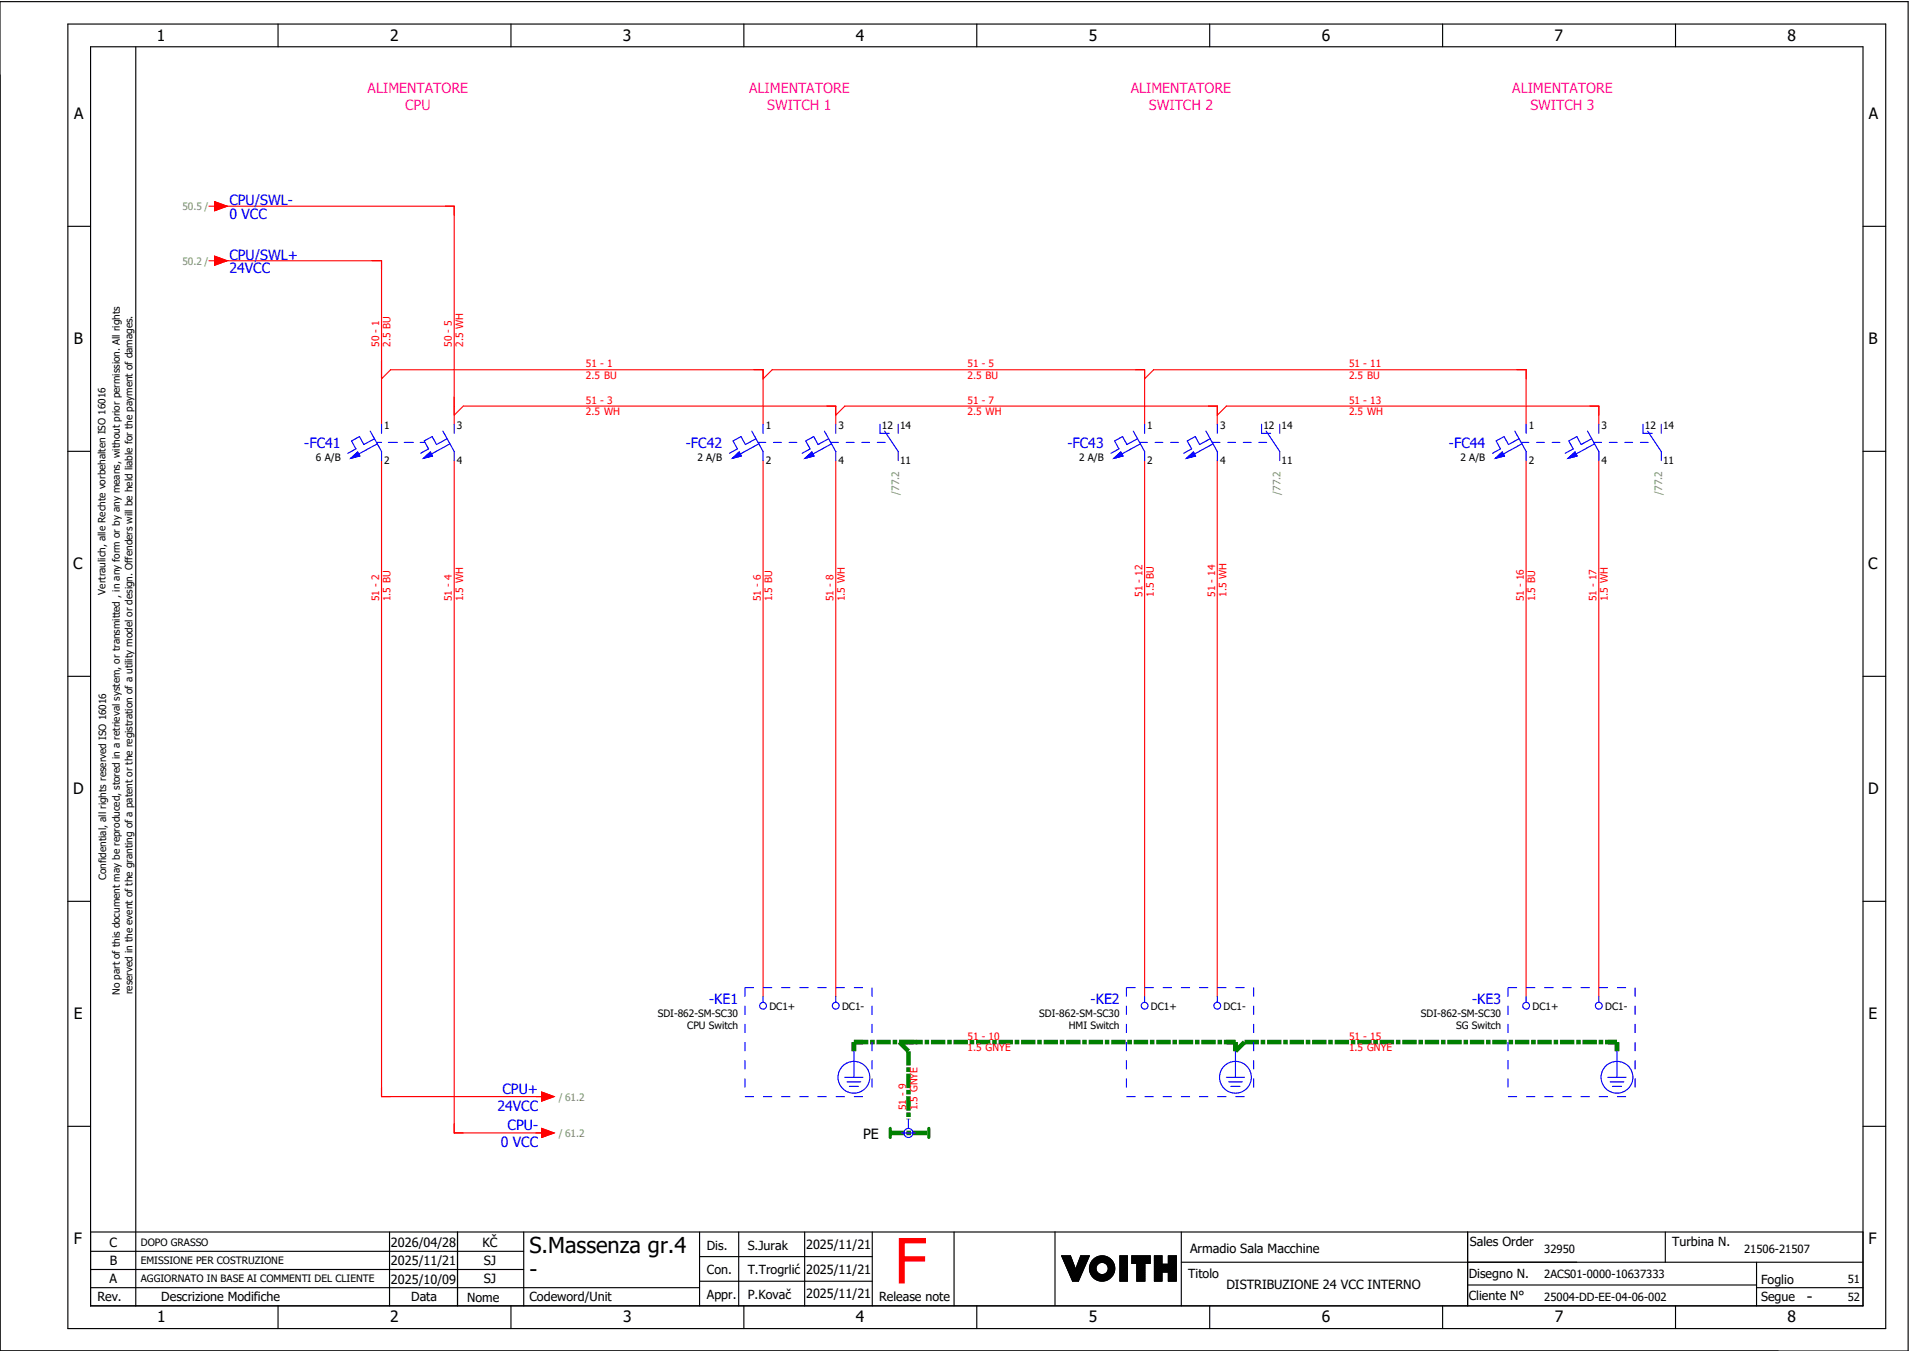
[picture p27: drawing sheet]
<svg xmlns="http://www.w3.org/2000/svg" width="421mm" height="297mm" viewBox="0 0 421 297" stroke-linecap="round" stroke-linejoin="round" font-family="sans-serif">
<defs><g id="words">
<text font-size="13.8" fill="#f00" x="196.9" y="282.5">F</text>
<g font-size="4.8">
<text x="116.6" y="275.8">S.Massenza gr.4</text>
<text x="116.6" y="281.1">-</text>
</g>
<g font-size="3.4">
<text x="34.5" y="9">1</text>
<text x="85.9" y="9">2</text>
<text x="137.1" y="9">3</text>
<text x="188.4" y="9">4</text>
<text x="239.7" y="9">5</text>
<text x="291" y="9">6</text>
<text x="342.3" y="9">7</text>
<text x="393.5" y="9">8</text>
<text x="16.3" y="26.2">A</text>
<text x="411.5" y="26.2">A</text>
<text x="16.2" y="75.8">B</text>
<text x="411.4" y="75.8">B</text>
<text x="16.1" y="125.3">C</text>
<text x="411.3" y="125.3">C</text>
<text x="16.1" y="174.8">D</text>
<text x="411.3" y="174.8">D</text>
<text x="16.2" y="224.4">E</text>
<text x="411.4" y="224.4">E</text>
<text x="16.2" y="273.9">F</text>
<text x="411.4" y="273.9">F</text>
<text x="397.8" y="286.6">-</text>
<text x="34.6" y="291">1</text>
<text x="85.9" y="291">2</text>
<text x="137.2" y="291">3</text>
<text x="188.4" y="291">4</text>
<text x="239.7" y="291">5</text>
<text x="291" y="291">6</text>
<text x="342.3" y="291">7</text>
<text x="393.6" y="291">8</text>
</g>
<g font-size="3.1" fill="#f0f">
<text x="80.9" y="20.5">ALIMENTATORE</text>
<text x="164.9" y="20.5">ALIMENTATORE</text>
<text x="248.9" y="20.5">ALIMENTATORE</text>
<text x="332.9" y="20.5">ALIMENTATORE</text>
<text x="89.2" y="24.3">CPU</text>
<text x="168.9" y="24.3">SWITCH 1</text>
<text x="252.9" y="24.3">SWITCH 2</text>
<text x="336.9" y="24.3">SWITCH 3</text>
</g>
<g font-size="3.1" fill="#00f">
<text x="50.5" y="45.1">CPU/SWL-</text>
<text x="50.5" y="48.1">0 VCC</text>
<text x="50.5" y="57.1">CPU/SWL+</text>
<text x="50.5" y="60.1">24VCC</text>
<text x="67" y="98.6">-FC41</text>
<text x="151" y="98.6">-FC42</text>
<text x="235" y="98.6">-FC43</text>
<text x="319" y="98.6">-FC44</text>
<text x="156.1" y="221">-KE1</text>
<text x="240.1" y="221">-KE2</text>
<text x="324.1" y="221">-KE3</text>
<text x="109.5" y="244.5">24VCC</text>
<text x="110.6" y="240.8">CPU+</text>
<text x="111.8" y="248.8">CPU-</text>
<text x="110.2" y="252.5">0 VCC</text>
</g>
<text font-size="3.1" x="190" y="250.6">PE</text>
<g font-size="2.8">
<text x="24.1" y="274.4">C</text>
<text x="86.1" y="274.4">2026/04/28</text>
<text x="106.2" y="274.4">KČ</text>
<text x="155.6" y="275.1">Dis.</text>
<text x="164.6" y="275.1">S.Jurak</text>
<text x="177.5" y="275">2025/11/21</text>
<text x="262" y="275.8">Armadio Sala Macchine</text>
<text x="323.6" y="274.3">Sales Order</text>
<text x="368.1" y="274.2">Turbina N.</text>
<text x="24.2" y="278.6">B</text>
<text x="86.1" y="278.6">2025/11/21</text>
<text x="106.5" y="278.6">SJ</text>
<text x="155.6" y="280.5">Con.</text>
<text x="164.6" y="280.5">T.Trogrlić</text>
<text x="177.5" y="280.4">2025/11/21</text>
<text x="261.6" y="281.3">Titolo</text>
<text x="323.4" y="281.2">Disegno N.</text>
<text x="21.4" y="286.5">Rev.</text>
<text x="24.1" y="282.5">A</text>
<text x="35.5" y="286.4">Descrizione Modifiche</text>
<text x="86.1" y="282.6">2025/10/09</text>
<text x="90.5" y="286.5">Data</text>
<text x="102.8" y="286.5">Nome</text>
<text x="106.5" y="282.5">SJ</text>
<text x="116.6" y="286.3">Codeword/Unit</text>
<text x="155.6" y="286">Appr.</text>
<text x="164.6" y="285.9">P.Kovač</text>
<text x="177.5" y="285.8">2025/11/21</text>
<text x="193.5" y="286.5">Release note</text>
<text x="270" y="283.8">DISTRIBUZIONE 24 VCC INTERNO</text>
<text x="323.4" y="286.2">Cliente N°</text>
<text x="387.7" y="286.5">Segue</text>
<text x="387.7" y="282.6">Foglio</text>
</g>
<g font-size="2.5">
<text x="340" y="275.9">32950</text>
<text x="384" y="275.9">21506-21507</text>
<text x="340" y="281.4">2ACS01-0000-10637333</text>
<text x="340" y="286.4">25004-DD-EE-04-06-002</text>
<text x="406.8" y="282.4">51</text>
<text x="406.8" y="286.4">52</text>
</g>
<g font-size="2.2" fill="#7ca552">
<text x="40.2" y="46.3">50.5 /</text>
<text x="40.2" y="58.3">50.2 /</text>
<text x="197.9" y="108.9" transform="rotate(-90 197.9 108.9)">/77.2</text>
<text x="281.9" y="108.9" transform="rotate(-90 281.9 108.9)">/77.2</text>
<text x="365.9" y="108.9" transform="rotate(-90 365.9 108.9)">/77.2</text>
<text x="123" y="242.3">/ 61.2</text>
<text x="123" y="250.3">/ 61.2</text>
</g>
<g font-size="2.2" fill="#f00">
<text x="83.5" y="76.4" transform="rotate(-90 83.5 76.4)">50 - 1</text>
<text x="86" y="76.4" transform="rotate(-90 86 76.4)">2.5 BU</text>
<text x="99.5" y="76.4" transform="rotate(-90 99.5 76.4)">50 - 5</text>
<text x="102" y="76.4" transform="rotate(-90 102 76.4)">2.5 WH</text>
<text x="129" y="80.9">51 - 1</text>
<text x="129" y="83.4">2.5 BU</text>
<text x="213" y="80.9">51 - 5</text>
<text x="213" y="83.4">2.5 BU</text>
<text x="297" y="80.9">51 - 11</text>
<text x="297" y="83.4">2.5 BU</text>
<text x="129" y="88.9">51 - 3</text>
<text x="213" y="88.9">51 - 7</text>
<text x="297" y="88.9">51 - 13</text>
<text x="129" y="91.4">2.5 WH</text>
<text x="213" y="91.4">2.5 WH</text>
<text x="297" y="91.4">2.5 WH</text>
<text x="251.5" y="131.4" transform="rotate(-90 251.5 131.4)">51 - 12</text>
<text x="254" y="131.4" transform="rotate(-90 254 131.4)">1.5 BU</text>
<text x="267.5" y="131.4" transform="rotate(-90 267.5 131.4)">51 - 14</text>
<text x="270" y="131.4" transform="rotate(-90 270 131.4)">1.5 WH</text>
<text x="83.5" y="132.4" transform="rotate(-90 83.5 132.4)">51 - 2</text>
<text x="86" y="132.4" transform="rotate(-90 86 132.4)">1.5 BU</text>
<text x="99.5" y="132.4" transform="rotate(-90 99.5 132.4)">51 - 4</text>
<text x="102" y="132.4" transform="rotate(-90 102 132.4)">1.5 WH</text>
<text x="167.5" y="132.4" transform="rotate(-90 167.5 132.4)">51 - 6</text>
<text x="170" y="132.4" transform="rotate(-90 170 132.4)">1.5 BU</text>
<text x="183.5" y="132.4" transform="rotate(-90 183.5 132.4)">51 - 8</text>
<text x="186" y="132.4" transform="rotate(-90 186 132.4)">1.5 WH</text>
<text x="335.5" y="132.4" transform="rotate(-90 335.5 132.4)">51 - 16</text>
<text x="338" y="132.4" transform="rotate(-90 338 132.4)">1.5 BU</text>
<text x="351.5" y="132.4" transform="rotate(-90 351.5 132.4)">51 - 17</text>
<text x="354" y="132.4" transform="rotate(-90 354 132.4)">1.5 WH</text>
<text x="213" y="228.9">51 - 10</text>
<text x="213" y="231.4">1.5 GNYE</text>
<text x="297" y="228.9">51 - 15</text>
<text x="297" y="231.4">1.5 GNYE</text>
<text x="199.5" y="244.4" transform="rotate(-90 199.5 244.4)">51 - 9</text>
<text x="202" y="244.4" transform="rotate(-90 202 244.4)">1.5 GNYE</text>
</g>
<g font-size="2.2">
<text x="84.6" y="94.3">1</text>
<text x="100.6" y="94.3">3</text>
<text x="168.6" y="94.3">1</text>
<text x="184.6" y="94.3">3</text>
<text x="194.1" y="94.3">12</text>
<text x="198.1" y="94.3">14</text>
<text x="252.6" y="94.3">1</text>
<text x="268.6" y="94.3">3</text>
<text x="278.2" y="94.3">12</text>
<text x="282.1" y="94.3">14</text>
<text x="336.6" y="94.3">1</text>
<text x="352.6" y="94.3">3</text>
<text x="362.2" y="94.3">12</text>
<text x="366.2" y="94.3">14</text>
<text x="69.6" y="101.5">6 A/B</text>
<text x="153.6" y="101.5">2 A/B</text>
<text x="237.6" y="101.5">2 A/B</text>
<text x="321.6" y="101.5">2 A/B</text>
<text x="84.6" y="102.2">2</text>
<text x="100.6" y="102.2">4</text>
<text x="168.6" y="102.2">2</text>
<text x="184.6" y="102.2">4</text>
<text x="198.1" y="102.2">11</text>
<text x="252.6" y="102.2">2</text>
<text x="268.6" y="102.2">4</text>
<text x="282.1" y="102.2">11</text>
<text x="336.6" y="102.2">2</text>
<text x="352.6" y="102.2">4</text>
<text x="366.2" y="102.2">11</text>
<text x="23.2" y="130.9" transform="rotate(-90 23.2 130.9)">Vertraulich, alle Rechte vorbehalten ISO 16016</text>
<text x="23.4" y="193.7" transform="rotate(-90 23.4 193.7)">Confidential, all rights reserved ISO 16016</text>
<text x="26.4" y="219" transform="rotate(-90 26.4 219)">No part of this document may be reproduced, stored in a retrieval system, or transmitted , in any form or by any means, without prior permission. All rights</text>
<text x="29.2" y="218.9" transform="rotate(-90 29.2 218.9)">reserved in the event of the granting of a patent or the registration of a utility model or design. Offenders will be held liable for the payment of damages.</text>
<text x="144.8" y="223.9">SDI-862-SM-SC30</text>
<text x="151.3" y="226.6">CPU Switch</text>
<text x="169.4" y="222.3">DC1+</text>
<text x="185.4" y="222.3">DC1-</text>
<text x="228.8" y="223.9">SDI-862-SM-SC30</text>
<text x="235.3" y="226.6">HMI Switch</text>
<text x="253.4" y="222.3">DC1+</text>
<text x="269.4" y="222.3">DC1-</text>
<text x="312.8" y="223.9">SDI-862-SM-SC30</text>
<text x="320.6" y="226.6">SG Switch</text>
<text x="337.4" y="222.3">DC1+</text>
<text x="353.4" y="222.3">DC1-</text>
<text x="31" y="274.2">DOPO GRASSO</text>
<text x="31" y="278.3">EMISSIONE PER COSTRUZIONE</text>
<text x="31" y="282.3">AGGIORNATO IN BASE AI COMMENTI DEL CLIENTE</text>
</g>
</g></defs>
<g fill="none" stroke="#000" stroke-width=".25">
<path d="M0 .4h420.1v297h-420.1zM14.9 5.3h400.3v287.2h-400.3zM19.9 10.3h390.3v277.2h-390.3zM29.9 10.4v277.1M61.2 5.3v5M112.5 5.3v5M163.8 5.3v5M215.1 5.3v5M266.3 5.3v5M317.6 5.3v5M368.9 5.3v5M14.9 49.8h5"/>
<path d="M410.2 49.8h5M14.9 99.3h5M410.2 99.3h5M14.9 148.9h5M410.2 148.9h5M14.9 198.4h5M410.2 198.4h5M14.9 247.9h5M410.2 247.9h5M19.9 271.2h390.3M19.9 279.5h95.4M19.9 275.4h95.4"/>
<path d="M85.8 271.2v16.3M100.7 271.2v16.3M115.3 271.2v16.3M154 271.2v16.3M154 276.6h38M162.6 271.2v16.3M177.2 271.2v16.3M192 271.2v16.3M210.1 271.2v16.3M232.3 271.1v16.3M233.7 276.4h2M233.7 276.4l2.5 5.6"/>
<path d="M233.8 276.4l-.1 .1M233.9 276.4l-.1 .2M234.1 276.4l-.3 .3M234.2 276.4l-.3 .4M234.4 276.4l-.5 .5M234.5 276.4l-.5 .6M234.7 276.4l-.7 .7M234.8 276.4l-.7 .8M235 276.4l-.9 .9M235.1 276.4l-.9 1M235.3 276.4l-1.1 1.1M235.4 276.4l-1.2 1.2"/>
<path d="M235.6 276.4l-1.3 1.3M235.7 276.4l1.1 3 1.1-3h1.9l-2.4 5.6h-1.2M235.7 276.5l-1.4 1.3M235.7 276.6l-1.3 1.3M235.8 276.7l-1.4 1.3M235.8 276.8l-1.3 1.3M235.9 276.9l-1.4 1.4M235.9 277l-1.3 1.4M235.9 277.1l-1.3 1.4M236 277.3l-1.3 1.3M236 277.4l-1.3 1.3M236.1 277.5l-1.3 1.3"/>
<path d="M236.1 277.6l-1.3 1.3M236.1 277.7l-1.3 1.3M236.2 277.8l-1.3 1.3M236.2 277.9l-1.3 1.3M236.3 278l-1.3 1.3M236.3 278.1l-1.3 1.3M236.3 278.2l-1.2 1.3M236.4 278.3l-1.3 1.3M236.4 278.4l-1.2 1.3M236.5 278.6l-1.3 1.2M236.5 278.7l-1.2 1.2M236.6 278.8l-1.3 1.2"/>
<path d="M236.6 278.9l-1.3 1.2M236.6 279l-1.2 1.2M236.7 279.1l-1.3 1.2M236.7 279.2l-1.2 1.3M236.8 279.3l-1.3 1.3M238 276.4l-.1 .1M238.1 276.4l-.3 .4M238.3 276.4l-.6 .6M238.4 279.8l-2.2 2.2M238.4 276.4l-.8 .8M238.5 279.5l-2.4 2.4M238.6 276.4l-1.1 1.1"/>
<path d="M238.6 279.3l-2.5 2.5M238.7 279l-2.7 2.7M238.7 276.4l-1.2 1.3M238.8 278.7l-2.8 2.9M238.9 276.4l-1.5 1.6M239 278.5l-3.1 3M239 276.4l-1.7 1.8M239.1 278.2l-3.2 3.2M239.2 276.4l-2 2.1M239.2 277.9l-3.4 3.4M239.3 277.7l-3.5 3.5M239.3 276.4l-2.2 2.3"/>
<path d="M239.4 277.4l-3.6 3.7M239.5 276.4l-2.5 2.5M239.5 277.1l-3.8 3.9M239.6 276.4l-2.7 2.8M239.7 276.9l-4 4M239.8 276.6l-4.2 4.2M239.8 276.4l-4.2 4.3M241.1 276.9l-.8 .8M241.3 279.3l-1.2 1.1M241.3 279.1l-1.2 1.2M241.3 279.4l-1.1 1.1M241.3 278.9l-1.3 1.3"/>
<path d="M241.3 279.5l-1.1 1.1M241.4 279.7l-1.1 1M241.4 278.7l-1.4 1.4M241.4 279.8l-1 1M241.4 276.7l-1.3 1.3M241.5 279.9l-1.1 1M241.5 280l-1 1M241.7 276.6l-1.7 1.7M241.9 276.5l-1.9 2M242.1 276.5l-2.2 2.2M242.3 276.5l-2.4 2.4M242.5 276.4l-2.6 2.6"/>
<path d="M242.6 276.4l-2.7 2.8M242.8 276.4l-2.9 3M242.9 276.5l-3 3M243 276.5l-3.1 3.1M243.2 276.5l-3.3 3.3M243.3 276.5l-3.4 3.4M243.4 276.6l-3.4 3.4M243.5 276.6l-1.4 1.4M243.6 276.6l-1.3 1.3M243.7 276.7l-1.2 1.2M243.9 276.7l-1.2 1.2M244 276.8l-1.2 1.1"/>
<path d="M244 276.8l-1.1 1.1M244.1 276.9l-1 1.1M244.2 276.9l-1 1.1M244.3 277l-1 1M244.4 277.1l-1 1M244.5 277.1l-1 1.1M244.6 277.2l-1.1 1M244.6 277.3l-1 1M244.7 277.4l-1 1M244.8 277.4l-1 1.1M244.8 277.5l-1 1.1M244.9 277.6l-1 1.1"/>
<path d="M245 277.7l-1.1 1.1M245 277.8l-1.1 1.1M245.1 277.9l-1.1 1.1M245.1 278l-1.1 1.1M245.2 278.1l-1.2 1.2M245.2 278.2l-1.2 1.3M245.3 278.3l-1.4 1.4M245.3 278.4l-1.5 1.5M245.3 278.5l-3.4 3.4M245.4 279.9l-2.1 2M245.4 278.7l-3.3 3.3M245.4 279.7l-2.3 2.3"/>
<path d="M245.4 278.8l-3.2 3.2M245.4 278.9l-3.1 3.1M245.4 279.5l-2.5 2.5M245.4 279.1l-2.9 2.9M245.4 279.4l-2.6 2.6M245.4 279.2l-2.8 2.8M246.6 276.4h1.6v5.6h-1.6zM246.6 276.4v.1M246.8 276.4l-.2 .3M246.9 276.4l-.3 .4M247.1 276.4l-.5 .6M247.2 276.4l-.6 .7"/>
<path d="M247.4 276.4l-.8 .9M247.5 276.4l-.9 1M247.7 276.4l-1.1 1.2M247.8 276.4l-1.2 1.3M248 276.4l-1.4 1.5M248.1 276.4l-1.5 1.6M248.2 280l-1.6 1.6M248.2 279.8l-1.6 1.7M248.2 279.7l-1.6 1.6M248.2 279.5l-1.6 1.7M248.2 279.4l-1.6 1.6M248.2 279.2l-1.6 1.7"/>
<path d="M248.2 277.4l-1.6 1.7M248.2 277.3l-1.6 1.6M248.2 277.1l-1.6 1.7M248.2 277l-1.6 1.6M248.2 276.8l-1.6 1.7M248.2 276.7l-1.6 1.6M248.2 276.5l-1.6 1.7M248.2 278l-1.6 1.7M248.2 277.9l-1.6 1.6M248.2 277.7l-1.6 1.7M248.2 277.6l-1.6 1.6M248.2 279.1l-1.6 1.6"/>
<path d="M248.2 278.9l-1.6 1.7M248.2 278.8l-1.6 1.6M248.2 278.6l-1.6 1.7M248.2 278.5l-1.6 1.6M248.2 278.3l-1.6 1.7M248.2 278.2l-1.6 1.6M249.2 276.4v.1M249.4 276.4l-.2 .2M249.5 276.4l-.3 .4M249.7 276.4l-.5 .5M249.8 276.4l-.6 .7M250 276.4l-.8 .8"/>
<path d="M250.1 276.4l-.9 1M250.3 278.1h-1.1v-1.7h4v1.7h-1.1v3.9h-1.8M250.3 278.1v3.9M250.3 276.4l-1.1 1.2M250.4 276.4l-1.2 1.3M250.6 276.4l-1.4 1.5M250.7 276.4l-1.5 1.6M250.9 276.4l-1.7 1.7M251 276.4l-1.6 1.7M251.2 276.4l-1.7 1.7M251.3 276.4l-1.6 1.7M251.5 276.4l-1.7 1.7"/>
<path d="M251.6 276.4l-1.6 1.7M251.8 276.4l-1.7 1.7M251.9 276.4l-1.6 1.7M252.1 279.9l-1.8 1.8M252.1 278.6l-1.8 1.8M252.1 278.4l-1.8 1.8M252.1 278.3l-1.8 1.8M252.1 279.2l-1.8 1.8M252.1 279l-1.8 1.8M252.1 278.9l-1.8 1.8M252.1 278.7l-1.8 1.8M252.1 279.3l-1.8 1.8"/>
<path d="M252.1 279.8l-1.8 1.8M252.1 279.6l-1.8 1.8M252.1 279.5l-1.8 1.8M252.1 276.4l-1.8 1.9M252.2 276.4l-1.9 2M252.4 276.4l-2.1 2.2M252.5 276.4l-2.2 2.3M252.7 276.4l-2.4 2.5M252.8 276.4l-2.5 2.6M253 276.4l-2.7 2.8M253.1 276.4l-2.8 2.9M253.2 277.4l-.7 .7"/>
<path d="M253.2 276.7l-2.9 2.9M253.2 276.5l-2.9 3M253.2 277.3l-.8 .8M253.2 277.1l-1 1M253.2 277l-2.9 2.9M253.2 276.8l-2.9 3M253.2 278l-.1 .1M253.2 277.9l-.2 .2M253.2 277.7l-.4 .4M253.2 277.6l-.5 .5M254.2 276.4v5.6M254.2 276.4h1.6"/>
<path d="M254.2 276.4v.1M254.3 276.4l-.1 .2M254.5 276.4l-.3 .4M254.6 276.4l-.4 .5M254.8 276.4l-.6 .7M254.9 276.4l-.7 .8M255.1 276.4l-.9 1M255.2 276.4l-1 1.1M255.4 276.4l-1.2 1.3M255.5 276.4l-1.3 1.4M255.7 276.4l-1.5 1.6M255.8 277.5l-1.6 1.7"/>
<path d="M255.8 277.4l-1.6 1.6M255.8 277.2l-1.6 1.7M255.8 277.1l-1.6 1.6M255.8 276.9l-1.6 1.7M255.8 276.8l-1.6 1.6M255.8 276.6l-1.6 1.7M255.8 276.5l-1.6 1.6M255.8 276.4v1.9M255.8 278l-1.6 1.6M255.8 277.8l-1.6 1.7M255.8 277.7l-1.6 1.6M255.8 278.3l-1.6 1.6"/>
<path d="M255.8 278.1l-1.6 1.7M255.9 278.3l-1.7 1.8M256.1 278.3l-1.9 1.9M256.2 278.3l-2 2.1M256.4 278.3l-2.2 2.2M256.5 278.3l-2.3 2.4M256.7 278.3l-2.5 2.5M256.8 278.3l-2.6 2.7M257 278.3l-2.8 2.8M257.1 278.3l-2.9 3M257.3 276.4l-.1 .2M257.5 276.4l-.3 .3"/>
<path d="M257.6 276.4l-.4 .5M257.8 276.4l-.6 .6M257.9 276.4l-.7 .8M258.1 276.4l-.9 .9M258.2 276.4l-1 1.1M258.4 276.4l-1.2 1.2M258.5 276.4l-1.3 1.4M258.7 276.4l-1.5 1.5M258.8 276.4l-1.6 1.7M259 276.4h-1.8v1.9h-1.4M259 276.4v5.6h-1.8v-2M259 276.5l-1.8 1.7"/>
<path d="M259 277.5l-2.5 2.5M259 277.4l-2.7 2.6M259 277.1l-3 2.9M259 276.9l-3.1 3.1M259 277.2l-2.8 2.8M259 276.8l-4.8 4.8M259 276.6l-4.8 4.8M259 279l-1.8 1.8M259 278.9l-1.8 1.7M259 278.7l-1.8 1.8M259 278.6l-1.8 1.7M259 278.4l-1.8 1.8"/>
<path d="M259 278.3l-1.8 1.7M259 278.1l-1.9 1.9M259 278l-2.1 2M259 277.8l-2.2 2.2M259 277.7l-2.4 2.3M259 279.3l-1.8 1.8M259 279.2l-1.8 1.7M259 279.9l-1.8 1.8M259 279.8l-1.8 1.7M259 279.6l-1.8 1.8M259 279.5l-1.8 1.7M260.1 271.2v16.3"/>
<path d="M260.1 277.9h150.1M323.1 271.2v16.3M366.6 271.2v6.7M386.7 277.9v9.6M19.9 283.5h134.1M61.2 287.5v5M112.5 287.5v5M154 282h38M163.8 287.5v5M215.1 287.5v5M237.5 281.9l-.1 .1M237.6 281.7l-.4 .3"/>
<path d="M237.7 281.4l-.6 .6M237.8 281.1l-.9 .9M237.9 280.9l-1.1 1.1M238 280.6l-1.4 1.4M238.2 280.3l-1.7 1.7M238.3 280.1l-2 1.9M241.6 280l-1 1.1M241.6 280.1l-1 1M241.7 280.2l-1 1M241.8 280.3l-1 1M241.9 280.3l-1 1.1M242 280.4l-1.1 1"/>
<path d="M242.1 280.4l-1.1 1.1M242.2 280.5l-1.1 1.1M242.3 280.5l-1.1 1.1M242.4 280.6l-1.1 1.1M242.6 280.6l-1.2 1.1M242.7 280.6l-1.2 1.2M242.9 280.6l-1.3 1.2M243.1 280.5l-1.4 1.4M243.3 280.4l-1.5 1.5M245.1 280.6l-1.1 1M245.2 280.3l-1.5 1.5M245.3 280.1l-1.8 1.8"/>
<path d="M248.2 281.6l-.4 .4M248.2 281.5l-.5 .5M248.2 281.9l-.1 .1M248.2 281.8l-.2 .2M248.2 281.3l-.7 .7M248.2 281.2l-.8 .8M248.2 281l-1 1M248.2 280.9l-1.1 1.1M248.2 280.7l-1.3 1.3M248.2 280.6l-1.4 1.4M248.2 280.4l-1.6 1.6M248.2 280.3l-1.6 1.6"/>
<path d="M248.2 280.1l-1.6 1.7M252.1 281.3l-.8 .7M252.1 281.1l-.9 .9M252.1 281l-1.1 1M252.1 280.8l-1.2 1.2M252.1 280.7l-1.4 1.3M252.1 280.5l-1.5 1.5M252.1 280.4l-1.7 1.6M252.1 280.2l-1.8 1.8M252.1 280.1l-1.8 1.8M252.1 281.7l-.3 .3M252.1 281.6l-.5 .4"/>
<path d="M252.1 281.4l-.6 .6M252.1 281.9l-.2 .1M255.8 280v2h-1.6M255.8 280.7l-1.3 1.3M255.8 280.5l-1.5 1.5M255.8 280.1l-1.6 1.6M255.8 280.4l-1.6 1.6M255.8 280h1.4M255.8 281.9l-.1 .1M255.8 281.7l-.3 .3M255.8 281.6l-.4 .4M255.8 281.4l-.6 .6"/>
<path d="M255.8 281.3l-.7 .7M255.8 281.1l-.9 .9M255.8 281l-1 1M255.8 280.8l-1.2 1.2M255.8 280.2l-1.6 1.7M259 281.9l-.2 .1M259 281.7l-.3 .3M259 281.6l-.5 .4M259 281.4l-.6 .6M259 281.3l-.8 .7M259 281.1l-.9 .9M259 281l-1.1 1"/>
<path d="M259 280.8l-1.2 1.2M259 280.7l-1.4 1.3M259 280.5l-1.5 1.5M259 280.4l-1.7 1.6M259 280.2l-1.8 1.8M259 280.1l-1.8 1.7M266.3 287.5v5M317.6 287.5v5M323.1 282.9h63.6M368.9 287.5v5M386.7 283.5h23.5"/>
<circle cx="242.6" cy="279.2" r="1.35"/>
<circle cx="242.6" cy="279.2" r="2.79"/>
</g>
<g fill="none" stroke="#f00" stroke-width=".25">
<path d="M46 45.4h1.2M46 57.4h1.2M47.2 56.4l2.8 1-2.8 1zM47.2 44.4l2.8 1-2.8 1zM48 45.4h52v48M48 57.4h36v36M84 83.4l2-2h82v12M100 91.4l2-2h82v4M168 83.4l2-2h82v12M184 91.4l2-2h82v4M252 83.4l2-2h82v12M268 91.4l2-2h82v4"/>
<path d="M84 101.4v140h36M100 101.4v148h20M168 101.4v118M184 101.4v118M252 101.4v118M268 101.4v118M336 101.4v118M352 101.4v118M119.2 248.4l2.8 1-2.8 1zM119.2 240.4l2.8 1-2.8 1z"/>
</g>
<g fill="none" stroke="#008000" stroke-width="1" stroke-dasharray="3.2 .4 1 .4" stroke-linecap="butt">
<path d="M188 229.4h12M188 229.4v2M188 229.4h2M198 229.4h4M198 229.4l2 2M200 229.4h72M200 231.4v15M270 229.4h2M272 229.4v2M272 231.4l2-2M274 229.4h82M354 229.4h2"/>
<path d="M356 229.4v2M196 249.4h8.5"/>
</g>
<path d="M196 248.4v2M204.5 248.4v2" fill="none" stroke="#008000" stroke-width=".7"/>
<g fill="none" stroke="#00f" stroke-width=".25">
<path d="M81.5 94.9l2.5 4.5v2M82.4 96.6l-2.3 1.3-1-1.8-1.7 1 1 1.7-1.8 1M83 97.4h1M83.1 97.7l-4.1 2.2M84 93.4v2M85.5 97.4h2M89 97.4h2M92.5 97.4h1M97.5 94.9l2.5 4.5v2M98.4 96.6l-2.3 1.3-1-1.8-1.7 1 1 1.7-1.8 1M99.1 97.7l-4.1 2.2M100 93.4v2"/>
<path d="M165.5 94.9l2.5 4.5v2M166.4 96.6l-2.3 1.3-1-1.8-1.7 1 1 1.7-1.8 1M166.9 97.4h1.7M167.1 97.7l-4.1 2.2M168 93.4v2M170.3 97.4h1.7M173.7 97.4h1.7M181.5 94.9l2.5 4.5v2M182.4 96.6l-2.3 1.3-1-1.8-1.7 1 1 1.7-1.8 1M182.9 97.4h1.7M183.1 97.7l-4.1 2.2M184 93.4v2"/>
<path d="M186.3 97.4h1.7M189.7 97.4h1.7M193.2 97.4h1.7M193.8 93.4v2h2M194.7 94.9l3.1 4.5v2M197.7 93.4v2M249.5 94.9l2.5 4.5v2M250.4 96.6l-2.3 1.3-1-1.8-1.7 1 1 1.7-1.8 1M250.9 97.4h1.7M251.1 97.7l-4.1 2.2M252 93.4v2M254.3 97.4h1.7"/>
<path d="M257.7 97.4h1.7M265.5 94.9l2.5 4.5v2M266.4 96.6l-2.3 1.3-1-1.8-1.7 1 1 1.7-1.8 1M266.9 97.4h1.7M267.1 97.7l-4.1 2.2M268 93.4v2M270.3 97.4h1.7M273.7 97.4h1.7M277.2 97.4h1.7M277.8 93.4v2h1.9M278.8 94.9l3 4.5v2M281.7 93.4v2"/>
<path d="M333.5 94.9l2.5 4.5v2M334.4 96.6l-2.3 1.3-1-1.8-1.7 1 1 1.7-1.8 1M334.9 97.4h1.7M335.1 97.7l-4.1 2.2M336 93.4v2M338.3 97.4h1.7M341.7 97.4h1.7M349.5 94.9l2.5 4.5v2M350.4 96.6l-2.3 1.3-1-1.8-1.7 1 1 1.7-1.8 1M350.9 97.4h1.7M351.1 97.7l-4.1 2.2M352 93.4v2"/>
<path d="M354.3 97.4h1.7M357.7 97.4h1.7M361.2 97.4h1.7M361.7 93.4v2h2M362.8 94.9l3 4.5v2M365.7 93.4v2M77.2 100.9l1.5-1.4 .5 .9zM93.2 100.9l1.5-1.4 .5 .9zM161.2 100.9l1.5-1.4 .5 .9zM177.2 100.9l1.5-1.4 .5 .9zM245.2 100.9l1.5-1.4 .5 .9zM261.2 100.9l1.5-1.4 .5 .9z"/>
<path d="M329.2 100.9l1.5-1.4 .5 .9zM345.2 100.9l1.5-1.4 .5 .9zM168 219.4v1.2M184 219.4v1.2M252 219.4v1.2M268 219.4v1.2M336 219.4v1.2M352 219.4v1.2M186 237.1h4M186.5 238.1h3M187 239.1h2M188 231.4v5.7"/>
<path d="M270 237.1h4M270.5 238.1h3M271 239.1h2M272 231.4v5.7M354 237.1h4M354.5 238.1h3M355 239.1h2M356 231.4v5.7M198.5 249.4h3M200 246.4v2"/>
<circle cx="168" cy="221.4" r=".75"/>
<circle cx="184" cy="221.4" r=".75"/>
<circle cx="188" cy="237.1" r="3.5"/>
<circle cx="252" cy="221.4" r=".75"/>
<circle cx="268" cy="221.4" r=".75"/>
<circle cx="272" cy="237.1" r="3.5"/>
<circle cx="336" cy="221.4" r=".75"/>
<circle cx="352" cy="221.4" r=".75"/>
<circle cx="356" cy="237.1" r="3.5"/>
<circle cx="200" cy="249.4" r="1"/>
</g>
<g fill="#00f" stroke="#00f" stroke-width=".22">
<path d="M93.2 100.9l1.5-1.4 .5 .9z"/>
<path d="M77.2 100.9l1.5-1.4 .5 .9z"/>
<path d="M177.2 100.9l1.5-1.4 .5 .9z"/>
<path d="M161.2 100.9l1.5-1.4 .5 .9z"/>
<path d="M261.2 100.9l1.5-1.4 .5 .9z"/>
<path d="M245.2 100.9l1.5-1.4 .5 .9z"/>
<path d="M345.2 100.9l1.5-1.4 .5 .9z"/>
<path d="M329.2 100.9l1.5-1.4 .5 .9z"/>
</g>
<path d="M164 217.4h28M164 217.4v24M192 217.4v24M248 217.4h28M248 217.4v24M276 217.4v24M332 217.4h28M332 217.4v24M360 217.4v24M164 241.4h28M248 241.4h28M332 241.4h28" fill="none" stroke="#00f" stroke-width=".25" stroke-dasharray="2 2" stroke-linecap="butt"/>
<g fill="#f00" stroke="#f00" stroke-width=".22">
<path d="M47.2 56.4l2.8 1-2.8 1z"/>
<path d="M47.2 44.4l2.8 1-2.8 1z"/>
<path d="M119.2 248.4l2.8 1-2.8 1z"/>
<path d="M119.2 240.4l2.8 1-2.8 1z"/>
</g>
<use href="#words"/>
</svg>
